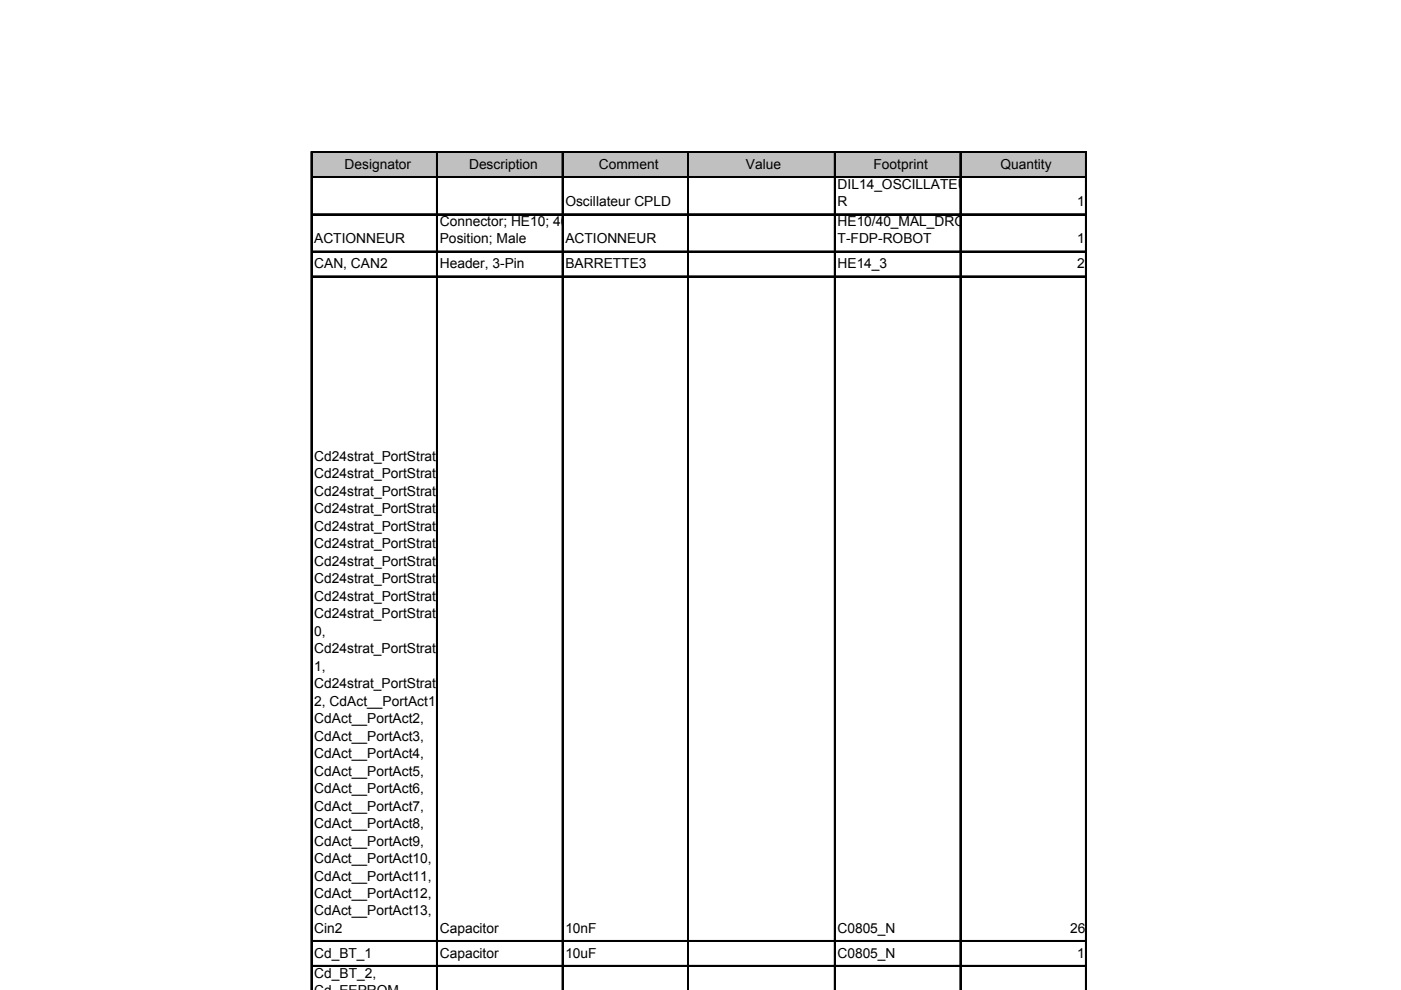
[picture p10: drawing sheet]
<svg xmlns="http://www.w3.org/2000/svg" width="297mm" height="210mm" viewBox="0 0 297 210" stroke-linecap="round" stroke-linejoin="round" font-family="sans-serif">
<defs><g id="words">
<g font-size="2.9">
<text x="73.1" y="35.8">Designator</text>
<text x="99.4" y="35.8">Description</text>
<text x="126.9" y="35.8">Comment</text>
<text x="158.2" y="35.8">Value</text>
<text x="185.2" y="35.8">Footprint</text>
<text x="212.1" y="35.8">Quantity</text>
<text x="177.6" y="40">DIL14_OSCILLATEU</text>
<text x="93.2" y="47.9">Connector; HE10; 40</text>
<text x="119.9" y="43.7">Oscillateur CPLD</text>
<text x="177.6" y="43.7">R</text>
<text x="177.6" y="47.9">HE10/40_MAL_DROI</text>
<text x="228.4" y="43.7">1</text>
<text x="66.6" y="51.6">ACTIONNEUR</text>
<text x="93.2" y="51.6">Position; Male</text>
<text x="119.9" y="51.6">ACTIONNEUR</text>
<text x="177.6" y="51.6">T-FDP-ROBOT</text>
<text x="228.4" y="51.6">1</text>
<text x="66.6" y="56.9">CAN, CAN2</text>
<text x="93.2" y="56.9">Header, 3-Pin</text>
<text x="119.9" y="56.9">BARRETTE3</text>
<text x="177.6" y="56.9">HE14_3</text>
<text x="228.4" y="56.9">2</text>
<text x="66.6" y="97.7">Cd24strat_PortStrat1,</text>
<text x="66.6" y="101.4">Cd24strat_PortStrat2,</text>
<text x="66.6" y="105.1">Cd24strat_PortStrat3,</text>
<text x="66.6" y="108.8">Cd24strat_PortStrat4,</text>
<text x="66.6" y="112.5">Cd24strat_PortStrat5,</text>
<text x="66.6" y="116.2">Cd24strat_PortStrat6,</text>
<text x="66.6" y="119.9">Cd24strat_PortStrat7,</text>
<text x="66.6" y="123.6">Cd24strat_PortStrat8,</text>
<text x="66.6" y="127.4">Cd24strat_PortStrat9,</text>
<text x="66.6" y="131.1">Cd24strat_PortStrat1</text>
<text x="66.6" y="134.8">0,</text>
<text x="66.6" y="138.5">Cd24strat_PortStrat1</text>
<text x="66.6" y="142.2">1,</text>
<text x="66.6" y="145.9">Cd24strat_PortStrat1</text>
<text x="66.6" y="149.6">2, CdAct__PortAct1,</text>
<text x="66.6" y="153.3">CdAct__PortAct2,</text>
<text x="66.6" y="157">CdAct__PortAct3,</text>
<text x="66.6" y="160.7">CdAct__PortAct4,</text>
<text x="66.6" y="164.4">CdAct__PortAct5,</text>
<text x="66.6" y="168.1">CdAct__PortAct6,</text>
<text x="66.6" y="171.9">CdAct__PortAct7,</text>
<text x="66.6" y="175.6">CdAct__PortAct8,</text>
<text x="66.6" y="179.3">CdAct__PortAct9,</text>
<text x="66.6" y="183">CdAct__PortAct10,</text>
<text x="66.6" y="186.7">CdAct__PortAct11,</text>
<text x="66.6" y="190.4">CdAct__PortAct12,</text>
<text x="66.6" y="194.1">CdAct__PortAct13,</text>
<text x="66.6" y="197.8">Cin2</text>
<text x="93.2" y="197.8">Capacitor</text>
<text x="119.9" y="197.8">10nF</text>
<text x="177.6" y="197.8">C0805_N</text>
<text x="226.9" y="197.8">26</text>
<text x="66.6" y="203.1">Cd_BT_1</text>
<text x="93.2" y="203.1">Capacitor</text>
<text x="119.9" y="203.1">10uF</text>
<text x="177.6" y="203.1">C0805_N</text>
<text x="228.4" y="203.1">1</text>
<text x="66.6" y="207.3">Cd_BT_2,</text>
</g>
</g></defs>
<path d="M66.2 32.4h164.1v5.2h-164.1z" fill="#c0c0c0"/>
<g fill="none" stroke="#000" stroke-width=".21">
<path d="M65.9 32.1v177.9M66.2 32.1h164.2M66.2 37.4h164.2M92.5 32.5v177.5M119.2 32.5v177.5M145.8 32.5v177.5M176.9 32.5v177.5M203.5 32.5v177.5M230.1 32.5v177.5M66.2 45.3h164.2M66.2 53.2h164.2M66.2 58.5h164.2"/>
<path d="M66.2 199.4h164.2M66.2 204.7h164.2"/>
</g>
<path d="M66.1 32.1v177.9M92.7 32.5v177.5M119.3 32.5v177.5M145.9 32.5v177.5M177 32.5v177.5M203.7 32.5v177.5M230.3 32.5v177.5" fill="none" stroke="#000" stroke-width=".31"/>
<path d="M66.2 32.3h164.2M66.2 37.6h164.2M66.2 45.5h164.2M66.2 53.4h164.2M66.2 58.7h164.2M66.2 199.6h164.2M66.2 204.9h164.2" fill="none" stroke="#000" stroke-width=".35"/>
<use href="#words"/>
</svg>
